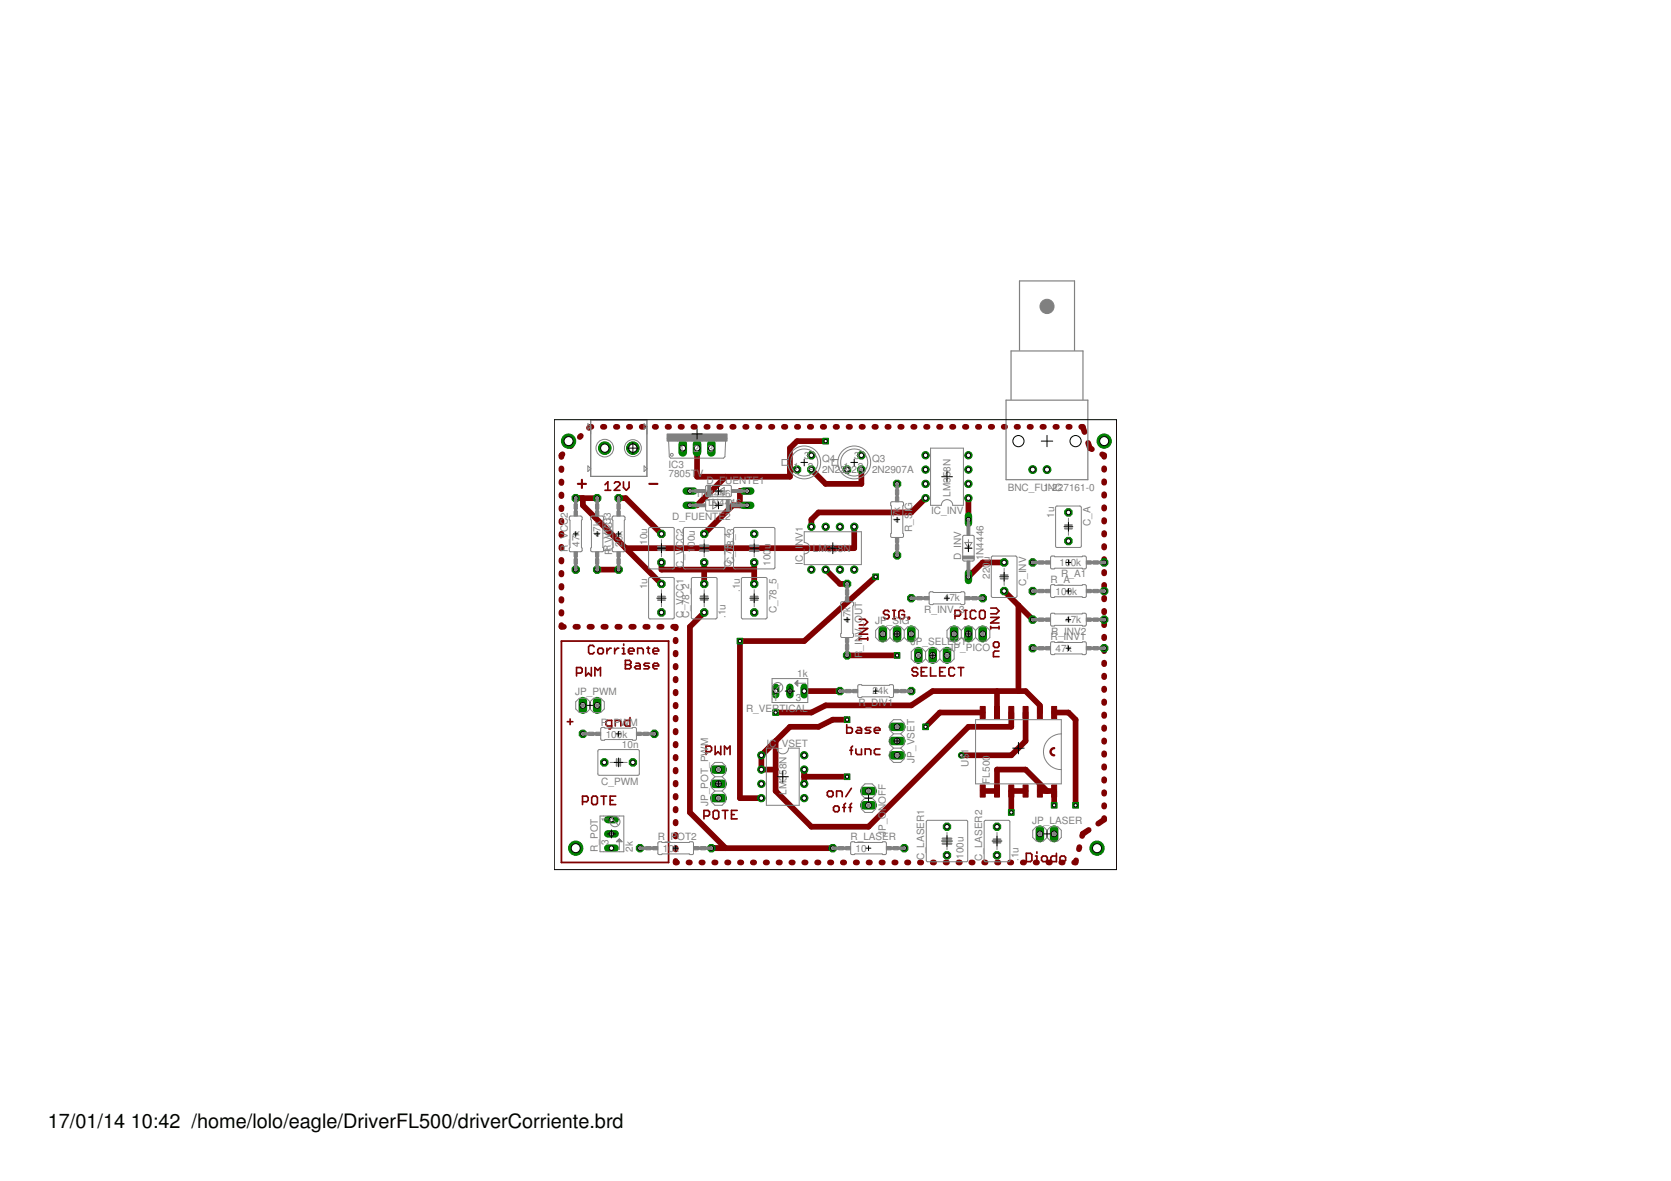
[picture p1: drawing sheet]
<svg xmlns="http://www.w3.org/2000/svg" width="297mm" height="210mm" viewBox="0 0 297 210" stroke-linecap="round" stroke-linejoin="round" font-family="sans-serif">
<defs><g id="words">
<g font-size="3.5">
<text x="8.5" y="200.4">17/01/14</text>
<text x="23.2" y="200.4">10:42 /home/lolo/eagle/DriverFL500/driverCorriente.brd</text>
</g>
<g font-size="1.8" fill="#808080">
<text x="118.8" y="83.2">IC3</text>
<text x="120.7" y="80.3">1</text>
<text x="123.3" y="80.3">2</text>
<text x="125.8" y="80.3">3</text>
<text x="141.1" y="83.5">1</text>
<text x="143" y="81.6">3</text>
<text x="143.6" y="83.5">2</text>
<text x="146.1" y="82.2">Q4</text>
<text x="149.9" y="83.5">1</text>
<text x="151.8" y="81.6">3</text>
<text x="152.5" y="83.5">2</text>
<text x="155" y="82.2">Q3</text>
<text x="118.8" y="84.7">7805TV</text>
<text x="123.7" y="88.4">1N4446</text>
<text x="125.6" y="86">D_FUENTE1</text>
<text x="125.6" y="89.9">1N44</text>
<text x="129.8" y="89.9">46</text>
<text x="146.1" y="84.1">2N2222A</text>
<text x="155" y="84.1">2N2907A</text>
<text x="169" y="88.3" transform="rotate(-90 169 88.3)">LM358N</text>
<text x="179.1" y="87.3">BNC_FU1NC</text>
<text x="186.5" y="87.3">-227161-0</text>
<text x="106.7" y="95.5" transform="rotate(-90 106.7 95.5)">47k</text>
<text x="119.5" y="92.4">D_FUENTE2</text>
<text x="160" y="92.9" transform="rotate(-90 160 92.9)">47</text>
<text x="160" y="91" transform="rotate(-90 160 91)">k</text>
<text x="162.1" y="94.5" transform="rotate(-90 162.1 94.5)">R_SIG</text>
<text x="165.5" y="91.3">IC_INV</text>
<text x="187.4" y="92" transform="rotate(-90 187.4 92)">1u</text>
<text x="193.9" y="93.5" transform="rotate(-90 193.9 93.5)">C_A</text>
<text x="100.9" y="98.1" transform="rotate(-90 100.9 98.1)">R_VCC2</text>
<text x="103" y="97.2" transform="rotate(-90 103 97.2)">47k</text>
<text x="108.8" y="98.7" transform="rotate(-90 108.8 98.7)">RR__VVCCCC13</text>
<text x="110.6" y="97.2" transform="rotate(-90 110.6 97.2)">20k</text>
<text x="115" y="96.8" transform="rotate(-90 115 96.8)">10u</text>
<text x="121.5" y="100.9" transform="rotate(-90 121.5 100.9)">C_V</text>
<text x="121.5" y="97.4" transform="rotate(-90 121.5 97.4)">CC2</text>
<text x="123.5" y="98.2" transform="rotate(-90 123.5 98.2)">1</text>
<text x="123.5" y="97.2" transform="rotate(-90 123.5 97.2)">00u</text>
<text x="130" y="100.9" transform="rotate(-90 130 100.9)">C_78_4</text>
<text x="130.5" y="100.2" transform="rotate(-90 130.5 100.2)">C_7</text>
<text x="130.5" y="97" transform="rotate(-90 130.5 97)">8_3</text>
<text x="137" y="100.6" transform="rotate(-90 137 100.6)">100u</text>
<text x="142.7" y="100.4" transform="rotate(-90 142.7 100.4)">IC_I</text>
<text x="142.7" y="97.1" transform="rotate(-90 142.7 97.1)">NV1</text>
<text x="144.5" y="98.1">LM358N</text>
<text x="170.9" y="99.6" transform="rotate(-90 170.9 99.6)">D_INV</text>
<text x="174.8" y="99.6" transform="rotate(-90 174.8 99.6)">1N4446</text>
<text x="176" y="99.9" transform="rotate(-90 176 99.9)">u</text>
<text x="188.4" y="100.6">100k</text>
<text x="115" y="104.7" transform="rotate(-90 115 104.7)">1u</text>
<text x="131.5" y="105.2" transform="rotate(-90 131.5 105.2)">.1u</text>
<text x="167.8" y="106.9">47k</text>
<text x="176" y="102.9" transform="rotate(-90 176 102.9)">220</text>
<text x="182.4" y="104.2" transform="rotate(-90 182.4 104.2)">C_INV</text>
<text x="186.8" y="103.7">R_A</text>
<text x="187.6" y="105.7">100k</text>
<text x="188.7" y="102.6">R_A1</text>
<text x="121.5" y="109.8" transform="rotate(-90 121.5 109.8)">C_VCC1</text>
<text x="122.5" y="109.9" transform="rotate(-90 122.5 109.9)">C_78_2</text>
<text x="129" y="109.9" transform="rotate(-90 129 109.9)">.1u</text>
<text x="138" y="109" transform="rotate(-90 138 109)">C_78_5</text>
<text x="151.2" y="110.7" transform="rotate(-90 151.2 110.7)">47k</text>
<text x="155.6" y="110.8">JP_SIG</text>
<text x="164.3" y="109">R_INV_3</text>
<text x="186.8" y="113.8">R_INV1</text>
<text x="186.9" y="112.8">R_INV2</text>
<text x="189.4" y="110.7">47k</text>
<text x="153.2" y="116.9" transform="rotate(-90 153.2 116.9)">R_INV_OUT</text>
<text x="161.9" y="114.6">JP_SELECT</text>
<text x="168.6" y="115.8">JP_PICO</text>
<text x="187.6" y="115.9">47k</text>
<text x="102.3" y="123.5">JP_PWM</text>
<text x="137.4" y="124.6">1</text>
<text x="141.5" y="124.6">3</text>
<text x="141.7" y="120.3">1k</text>
<text x="152.6" y="125.5">R_DIV1</text>
<text x="155.1" y="123.4">24k</text>
<text x="106.8" y="129">R_PWM</text>
<text x="107.7" y="131.1">100k</text>
<text x="132.6" y="126.5">R_VERTICAL</text>
<text x="110.5" y="133">10n</text>
<text x="136.2" y="132.7">IC</text>
<text x="138" y="132.7">_VSET</text>
<text x="162.6" y="135.5" transform="rotate(-90 162.6 135.5)">JP_VSET</text>
<text x="172.2" y="136.2" transform="rotate(-90 172.2 136.2)">U$</text>
<text x="172.2" y="134" transform="rotate(-90 172.2 134)">1</text>
<text x="106.9" y="139.5">C_PWM</text>
<text x="125.9" y="143.2" transform="rotate(-90 125.9 143.2)">JP_POT_PWM</text>
<text x="139.8" y="141.2" transform="rotate(-90 139.8 141.2)">LM358N</text>
<text x="176" y="139.3" transform="rotate(-90 176 139.3)">FL500</text>
<text x="108.2" y="146.2" transform="rotate(-90 108.2 146.2)">1</text>
<text x="116.9" y="149.4">R_</text>
<text x="119.2" y="149.4">POT2</text>
<text x="151.2" y="149.4">R_LASER</text>
<text x="157.5" y="148.5" transform="rotate(-90 157.5 148.5)">JP_ONOFF</text>
<text x="183.5" y="146.4">JP_LASER</text>
<text x="106.3" y="151.4" transform="rotate(-90 106.3 151.4)">R_POT</text>
<text x="108.2" y="150.2" transform="rotate(-90 108.2 150.2)">3</text>
<text x="112.5" y="151.4" transform="rotate(-90 112.5 151.4)">2k</text>
<text x="117.8" y="151.4">10k</text>
<text x="152.1" y="151.4">10</text>
<text x="164.3" y="152.9" transform="rotate(-90 164.3 152.9)">C_LASER1</text>
<text x="171.3" y="152.7" transform="rotate(-90 171.3 152.7)">100u</text>
<text x="174.6" y="153" transform="rotate(-90 174.6 153)">C_LASER2</text>
<text x="181" y="153" transform="rotate(-90 181 153)">.1u</text>
</g>
</g></defs>
<g fill="none" stroke="#800000" stroke-width=".3">
<path d="M107.5 86.1l.6-.5v1.5M107.5 87.1h1.1M109.2 85.9l.2-.3h.5l.3 .3v.2l-1 1h1M110.8 85.6v1l.5 .5 .5-.5v-1M102.5 119.6h.7l.3-.2v-.5l-.3-.3h-.7v1.5M104.1 118.6v1.5l.5-.5 .5 .5v-1.5M105.6 115l-.2-.3h-.5l-.3 .3v1l.3 .2h.5l.2-.2M106.3 115.5l.2-.3h.5l.3 .3v.5l-.3 .2h-.5l-.2-.2zM107.9 115.2v1M108.6 115.2h-.2l-.5 .5M109.3 115.2v1M110 115.2h-.3l-.4 .5"/>
<path d="M110.6 116.2h.5M110.6 115.2h.3v1M110.9 114.5v.2M111.2 117.4h.7l.3 .2v.3l-.3 .2 .3 .3v.2l-.3 .3h-.7zM111.2 118.1h.7M111.7 115.7h1v-.2l-.2-.3h-.5l-.3 .3v.5l.3 .2h.5M113.1 117.9h.5l.2 .2v.8h-.7l-.3-.3 .3-.2h.7M113.3 116.2v-1h.8l.2 .3v.7M115 115.2h.5M115.2 115v1l.3 .2M115.4 117.9h-.7l-.3 .2 .3 .3h.5l.2 .2-.2 .3h-.8M116.1 115.7h1v-.2l-.3-.3h-.5l-.2 .3v.5l.2 .2h.5"/>
<path d="M116.1 118.4h1v-.3l-.3-.2h-.5l-.2 .2v.5l.2 .3h.5M152.7 113.5h1.5M152.7 113.3v.5M152.7 111.7h1.5l-1.5 1h1.5M152.7 110.1h1l.5 .5-.5 .5h-1M154.2 113.3v.5M158.1 108.7l-.3-.2h-.5l-.2 .2v.3l.2 .2h.5l.3 .3v.2l-.3 .3h-.5l-.2-.3M158.7 108.5h.5M158.7 110h.5M158.9 108.5v1.5M160.8 108.7l-.3-.2h-.5l-.2 .2v1l.2 .3h.5l.3-.3v-.5h-.5M161.4 109.7h.3v.3h-.3z"/>
<path d="M163.1 118.9l-.2-.3h-.5l-.3 .3v.2l.3 .3h.5l.2 .2v.3l-.2 .2h-.5l-.3-.2M163.8 119.4h.5M164.8 118.6h-1v1.5h1M165.4 118.6v1.5h1M167 119.4h.6M168 118.6h-1v1.5h1M169.7 118.9l-.3-.3h-.5l-.2 .3v1l.2 .2h.5l.3-.2M169.8 109.5h.7l.3-.3v-.5l-.3-.2h-.7v1.5M170.3 118.6h1M170.8 118.6v1.5M171.4 108.5h.5M171.4 110h.5"/>
<path d="M171.6 108.5v1.5M173.5 108.7l-.3-.2h-.5l-.2 .2v1l.2 .3h.5l.3-.3M174.4 108.5h.5l.2 .2v1l-.2 .3h-.5l-.3-.3v-1zM176.1 111.6h1.5M176.1 111.3v.5M176.1 109.7h1.5l-1.5 1h1.5M176.1 108.1h1l.5 .5-.5 .5h-1M176.8 114.1h.6l.2 .2v.5l-.2 .3h-.6l-.2-.3v-.5zM177.6 115.7h-.8l-.2 .3v.7h1M177.6 111.3v.5M100.8 128.3h1M101.3 127.8v1"/>
<path d="M105.7 120.1v-1.5l.6 .5 .4-.5v1.5M108.7 129h-.7l-.3-.2v-.5l.3-.3h.7v1.3l-.2 .2h-.3M109.4 129v-1h.7l.3 .3v.7M112 127.5v1.5h-.7l-.3-.2v-.5l.3-.3h.7M125.5 133.6h.7l.3-.3v-.4l-.3-.3h-.7v1.5M127.1 132.6v1.5l.5-.5 .5 .5v-1.5M128.8 134.1v-1.5l.5 .5 .5-.5v1.5M150.5 128.8v1.5h.8l.2-.3v-.5l-.2-.2h-.8M151.1 133.3h.5M151.6 132.6l-.3 .3v1.2M152.1 133.1v.8l.3 .2h.7v-1M152.4 129.3h.5l.2 .2v.8h-.7l-.3-.3 .3-.2h.7"/>
<path d="M153.8 134.1v-1h.7l.3 .2v.8M154.8 129.3h-.8l-.2 .2 .2 .3h.5l.3 .2-.3 .3h-.7M155.4 129.8h1v-.3l-.2-.2h-.5l-.3 .2v.5l.3 .3h.5M156.4 133.1h-.7l-.3 .2v.6l.3 .2h.7M103.5 142.5h.8l.2-.3v-.4l-.2-.3h-.8v1.5M105.4 141.5h.5l.3 .3v.9l-.3 .3h-.5l-.2-.3v-.9zM106.8 141.5h1M107.3 141.5v1.5M108.5 142.2h.5M109.5 141.5h-1v1.5h1M125.1 145h.8l.2-.2v-.5l-.2-.3h-.8v1.5M127 144h.5l.3 .3v1l-.3 .2h-.5l-.2-.2v-1z"/>
<path d="M128.4 144h1M128.9 144v1.5M130 144.8h.5M131 144h-1v1.5h1M147.1 140.8l.2-.2h.5l.3 .2v.6l-.3 .2h-.5l-.2-.2zM148.2 143.5l.2-.2h.5l.3 .2v.5l-.3 .3h-.5l-.2-.3zM148.7 141.6v-1h.8l.2 .2v.8M149.8 143.5h.5M150.3 142.8l-.2 .2v1.3M150.9 143.5h.5M151.3 140.1l-1 1.5M151.4 142.8l-.2 .2v1.3"/>
<path d="M182.4 151.7h.8l.2 .2v1l-.2 .2h-.8zM184.1 153.1h.5M184.1 152.1h.2v1M184.3 151.4v.3M185.1 152.4l.3-.3h.5l.3 .3v.5l-.3 .2h-.5l-.3-.2zM187.8 151.7v1.4h-.8l-.2-.2v-.5l.2-.3h.8M188.7 152.1h.5l.2 .3v.5l-.2 .2h-.5l-.3-.2v-.5z"/>
</g>
<path d="M102.7 86h1.5M103.4 85.3v1.4M115.4 86h1.5" fill="none" stroke="#800000" stroke-width=".38"/>
<g fill="#800000" stroke="#800000" stroke-width=".18">
<path d="M181.9 125.6h.9v2.1h-.9z"/>
<path d="M179.3 125.6h.9v2.1h-.9z"/>
<path d="M176.8 125.6h.9v2.1h-.9z"/>
<path d="M184.4 125.6h.9v2.1h-.9z"/>
<path d="M186.9 125.6h.9v2.1h-.9z"/>
<path d="M174.2 125.6h.9v2.1h-.9z"/>
<path d="M184.4 139.5h.9v2.2h-.9z"/>
<path d="M186.9 139.5h.9v2.2h-.9z"/>
<path d="M181.9 139.5h.9v2.2h-.9z"/>
<path d="M179.3 139.5h.9v2.2h-.9z"/>
<path d="M176.8 139.5h.9v2.2h-.9z"/>
<path d="M174.2 139.5h.9v2.2h-.9z"/>
</g>
<path d="M187.4 133a.63 .63 0 0 0-.6 .6 .63 .63 0 0 0 .6 .6" fill="none" stroke="#800000" stroke-width=".42"/>
<g fill="none" stroke="#800000" stroke-width="1">
<path d="M101.6 79.1l-.2 .2M103.3 77.5l-.2 .2M105.1 75.9h-.2l-.2 .2M107.2 75.9h.2M109.5 75.9h.2M111.8 75.9h.2M114.1 75.9h.2M116.4 75.9h.2M118.7 75.9h.2M121 75.9h.2M123.3 75.9h.2M125.6 75.9h.2"/>
<path d="M127.8 75.9h.3M130.2 75.9h.2M132.5 75.9h.2M134.7 75.9h.3M137.1 75.9h.2M139.3 75.9h.3M141.6 75.9h.3M143.9 75.9h.3M146.2 75.9h.3M146.8 78.4h-5.1l-1.3 1.3v5h-16.5v-5M148.5 75.9h.3M150.8 75.9h.3"/>
<path d="M153.1 75.9h.3M155.4 75.9h.3M157.7 75.9h.3M160 75.9h.3M162.3 75.9h.3M164.6 75.9h.3M166.9 75.9h.3M169.2 75.9h.3M171.5 75.9h.3M173.8 75.9h.3M176.1 75.9h.3M178.4 75.9h.3"/>
<path d="M180.7 75.9h.3M183 75.9h.3M185.3 75.9h.3M187.6 75.9h.3M189.9 75.9h.3M192.2 75.9h.3l.3 .9M193.4 78.7l.3 1 .4 .1M99.8 83.2v.3M99.8 85.6v.3M99.8 87.9v.3M99.8 90.2v.3M99.8 92.5v.3"/>
<path d="M99.8 94.8v.3M99.8 97.2v.3M99.8 99.5v.3M100 80.7l-.2 .2v.3M102.3 88.5h3.9M103.6 88.5v1.3l14 14M110 88.5h1.2l6.4 6.4M117.6 100v1.2h16.5M125.2 100v3.8M129 84.7l-5.1 5.1h-1.3M132.8 87.3h-1.3v2.5M132.8 89.8h-2.5l-5.1 5.1"/>
<path d="M134.1 100v3.8M140.4 83.5h1.3M144.2 83.5l2.6 2.5h6.3v-2.5M151.8 93.6v3.8h-40.6M164.5 88.5l-2.5 2.6h-16.5l-1.3 1.3v1.2M172.1 88.5v3.9M178.5 100h-3.8l-2.6 2.5M195.9 80.8l.4 .1v.3M196.3 83.2v.3M196.3 85.5v.3M196.3 87.8v.3M196.3 90.1v.3"/>
<path d="M196.3 92.4v.3M196.3 94.7v.3M196.3 97v.3M196.3 99.4v.2M99.8 101.8v.3M99.8 104.1v.3M99.8 106.5v.3M99.8 108.8v.3M99.8 111.1v.3h.4M102.3 111.4h.4M104.8 111.4h.4M106.2 101.2h3.8"/>
<path d="M107.3 111.4h.4M109.7 111.4h.5M112.2 111.4h.5M114.7 111.4h.4M117.2 111.4h.4M119.7 111.4h.4v.3M120.1 113.7v.3M120.1 116v.3M120.1 118.3v.3M125.2 108.9l-2.6 2.5v33l6.4 6.3M146.8 101.2l2.5 2.6h1.3M150.6 116.5h8.9"/>
<path d="M155.7 102.5l-12.7 11.4h-11.5v28h3.8M178.5 105.1l5.1 5M181 107.6v15.2M196.3 101.6v.3M196.3 103.9v.3M196.3 106.3v.2M196.3 108.6v.2M196.3 110.9v.2M196.3 113.2v.2M196.3 115.5v.2M196.3 117.8v.2M120.1 120.6v.3"/>
<path d="M120.1 123v.2M120.1 125.3v.2M120.1 127.6v.3M120.1 129.9v.3M120.1 132.2v.3M120.1 134.5v.3M120.1 136.8v.3M120.1 139.1v.3M135.3 134.2v2.6h2.6M137.9 126.6h6.3l2.6-1.2h15.2l3.8-2.6h16.5l2.5 2.6v1.2M143 122.8h6.3M143 136.8v2.5"/>
<path d="M143 138h7.6M150.6 127.9h-2.6l-2.5 1.3h-5.1l-5.1 5M174.7 126.6h-7.6l-2.6 2.6M177.2 122.8v3.8M179.8 126.6v2.6h-7.7l-17.7 17.7h-10.2l-6.3-6.3v-8.9l-2.6 2.5M182.3 126.6v5.1l-2.5 2.5h-8.9M187.4 126.6h2.5l1.3 1.3v15.2M196.3 120.1v.3M196.3 122.4v.2M196.3 124.7v.2M196.3 127v.3M196.3 129.3v.3"/>
<path d="M196.3 131.6v.2M196.3 133.9v.3M196.3 136.2v.3M196.3 138.5v.3M120.1 141.5v.2M120.1 143.8v.2M120.1 146.1v.2M120.1 148.4v.3M120.1 150.7v.3M120.1 153v.3h.3M122.4 153.3h.2M124.7 153.3h.2"/>
<path d="M126.4 150.7h21.6M127 153.3h.2M129.2 153.3h.3M131.5 153.3h.3M133.8 153.3h.3M136.1 153.3h.3M138.4 153.3h.2M140.7 153.3h.2M143 153.3h.2M145.2 153.3h.3M147.5 153.3h.3M149.8 153.3h.3"/>
<path d="M152.1 153.3h.3M154.4 153.3h.2M156.7 153.3h.2M159 153.3h.2M161.2 153.3h.3M163.5 153.3h.3M165.8 153.3h.3M168.1 153.3h.2M170.4 153.3h.2M172.7 153.3h.2M174.7 140.6h2.5v-3.8h5.1l3.8 3.8M174.9 153.3h.3"/>
<path d="M177.2 153.3h.3M179.5 153.3h.3M181.8 153.3h.3M182.3 140.6h-2.5v3.8M184.1 153.3h.2M184.8 140.6h2.6v2.5M186.4 153.3h.2M188.7 153.3h.2M191.3 152.9l-.1 .4h-.3M191.9 150.6l-.1 .3M193.5 147.5l-1 .7-.1 .4M196.3 145.4v.3l-1.1 .7"/>
<path d="M196.3 140.8v.3M196.3 143.1v.3"/>
</g>
<path d="M99.8 113.9h19.1v39.4h-19.1z" fill="none" stroke="#800000" stroke-width=".32"/>
<circle cx="135.3" cy="134.2" r=".66" fill="#008000" stroke="#008000" stroke-width=".18"/>
<circle cx="135.3" cy="134.2" r=".4" fill="#fff" stroke="#000" stroke-width=".18"/>
<circle cx="135.3" cy="136.8" r=".66" fill="#008000" stroke="#008000" stroke-width=".18"/>
<circle cx="135.3" cy="136.8" r=".4" fill="#fff" stroke="#000" stroke-width=".18"/>
<circle cx="143" cy="136.8" r=".66" fill="#008000" stroke="#008000" stroke-width=".18"/>
<circle cx="143" cy="136.8" r=".4" fill="#fff" stroke="#000" stroke-width=".18"/>
<circle cx="143" cy="134.2" r=".66" fill="#008000" stroke="#008000" stroke-width=".18"/>
<circle cx="143" cy="134.2" r=".4" fill="#fff" stroke="#000" stroke-width=".18"/>
<circle cx="135.3" cy="139.3" r=".66" fill="#008000" stroke="#008000" stroke-width=".18"/>
<circle cx="135.3" cy="139.3" r=".4" fill="#fff" stroke="#000" stroke-width=".18"/>
<circle cx="135.3" cy="141.9" r=".66" fill="#008000" stroke="#008000" stroke-width=".18"/>
<circle cx="135.3" cy="141.9" r=".4" fill="#fff" stroke="#000" stroke-width=".18"/>
<circle cx="143" cy="139.3" r=".66" fill="#008000" stroke="#008000" stroke-width=".18"/>
<circle cx="143" cy="139.3" r=".4" fill="#fff" stroke="#000" stroke-width=".18"/>
<circle cx="143" cy="141.9" r=".66" fill="#008000" stroke="#008000" stroke-width=".18"/>
<circle cx="143" cy="141.9" r=".4" fill="#fff" stroke="#000" stroke-width=".18"/>
<circle cx="172.1" cy="88.5" r=".66" fill="#008000" stroke="#008000" stroke-width=".18"/>
<circle cx="172.1" cy="88.5" r=".4" fill="#fff" stroke="#000" stroke-width=".18"/>
<circle cx="172.1" cy="86" r=".66" fill="#008000" stroke="#008000" stroke-width=".18"/>
<circle cx="172.1" cy="86" r=".4" fill="#fff" stroke="#000" stroke-width=".18"/>
<circle cx="164.5" cy="86" r=".66" fill="#008000" stroke="#008000" stroke-width=".18"/>
<circle cx="164.5" cy="86" r=".4" fill="#fff" stroke="#000" stroke-width=".18"/>
<circle cx="164.5" cy="88.5" r=".66" fill="#008000" stroke="#008000" stroke-width=".18"/>
<circle cx="164.5" cy="88.5" r=".4" fill="#fff" stroke="#000" stroke-width=".18"/>
<circle cx="172.1" cy="83.5" r=".66" fill="#008000" stroke="#008000" stroke-width=".18"/>
<circle cx="172.1" cy="83.5" r=".4" fill="#fff" stroke="#000" stroke-width=".18"/>
<circle cx="172.1" cy="80.9" r=".66" fill="#008000" stroke="#008000" stroke-width=".18"/>
<circle cx="172.1" cy="80.9" r=".4" fill="#fff" stroke="#000" stroke-width=".18"/>
<circle cx="164.5" cy="83.5" r=".66" fill="#008000" stroke="#008000" stroke-width=".18"/>
<circle cx="164.5" cy="83.5" r=".4" fill="#fff" stroke="#000" stroke-width=".18"/>
<circle cx="164.5" cy="80.9" r=".66" fill="#008000" stroke="#008000" stroke-width=".18"/>
<circle cx="164.5" cy="80.9" r=".4" fill="#fff" stroke="#000" stroke-width=".18"/>
<path d="M121.4 78.9v1.5" fill="none" stroke="#008000" stroke-width="1.5"/>
<circle cx="121.4" cy="79.7" r=".51" fill="#fff" stroke="#000" stroke-width=".18"/>
<path d="M123.9 78.9v1.5" fill="none" stroke="#008000" stroke-width="1.5"/>
<circle cx="123.9" cy="79.7" r=".51" fill="#fff" stroke="#000" stroke-width=".18"/>
<path d="M126.4 78.9v1.5" fill="none" stroke="#008000" stroke-width="1.5"/>
<circle cx="126.4" cy="79.7" r=".51" fill="#fff" stroke="#000" stroke-width=".18"/>
<circle cx="125.2" cy="94.9" r=".71" fill="#008000" stroke="#008000" stroke-width=".18"/>
<circle cx="125.2" cy="94.9" r=".4" fill="#fff" stroke="#000" stroke-width=".18"/>
<circle cx="125.2" cy="100" r=".71" fill="#008000" stroke="#008000" stroke-width=".18"/>
<circle cx="125.2" cy="100" r=".4" fill="#fff" stroke="#000" stroke-width=".18"/>
<circle cx="117.6" cy="94.9" r=".71" fill="#008000" stroke="#008000" stroke-width=".18"/>
<circle cx="117.6" cy="94.9" r=".4" fill="#fff" stroke="#000" stroke-width=".18"/>
<circle cx="117.6" cy="100" r=".71" fill="#008000" stroke="#008000" stroke-width=".18"/>
<circle cx="117.6" cy="100" r=".4" fill="#fff" stroke="#000" stroke-width=".18"/>
<circle cx="189.9" cy="91.1" r=".71" fill="#008000" stroke="#008000" stroke-width=".18"/>
<circle cx="189.9" cy="91.1" r=".4" fill="#fff" stroke="#000" stroke-width=".18"/>
<circle cx="189.9" cy="96.2" r=".71" fill="#008000" stroke="#008000" stroke-width=".18"/>
<circle cx="189.9" cy="96.2" r=".4" fill="#fff" stroke="#000" stroke-width=".18"/>
<circle cx="183.6" cy="105.1" r=".71" fill="#008000" stroke="#008000" stroke-width=".18"/>
<circle cx="183.6" cy="105.1" r=".4" fill="#fff" stroke="#000" stroke-width=".18"/>
<circle cx="196.3" cy="105.1" r=".71" fill="#008000" stroke="#008000" stroke-width=".18"/>
<circle cx="196.3" cy="105.1" r=".4" fill="#fff" stroke="#000" stroke-width=".18"/>
<circle cx="159.5" cy="86" r=".71" fill="#008000" stroke="#008000" stroke-width=".18"/>
<circle cx="159.5" cy="86" r=".4" fill="#fff" stroke="#000" stroke-width=".18"/>
<circle cx="159.5" cy="98.7" r=".71" fill="#008000" stroke="#008000" stroke-width=".18"/>
<circle cx="159.5" cy="98.7" r=".4" fill="#fff" stroke="#000" stroke-width=".18"/>
<path d="M122 87.3h1.3" fill="none" stroke="#008000" stroke-width="1.3"/>
<circle cx="122.6" cy="87.3" r=".4" fill="#fff" stroke="#000" stroke-width=".18"/>
<path d="M132.1 87.3h1.4" fill="none" stroke="#008000" stroke-width="1.3"/>
<circle cx="132.8" cy="87.3" r=".4" fill="#fff" stroke="#000" stroke-width=".18"/>
<path d="M172.1 101.9v1.3" fill="none" stroke="#008000" stroke-width="1.3"/>
<circle cx="172.1" cy="102.5" r=".4" fill="#fff" stroke="#000" stroke-width=".18"/>
<path d="M172.1 91.7v1.3" fill="none" stroke="#008000" stroke-width="1.3"/>
<circle cx="172.1" cy="92.4" r=".4" fill="#fff" stroke="#000" stroke-width=".18"/>
<circle cx="125.2" cy="108.9" r=".71" fill="#008000" stroke="#008000" stroke-width=".18"/>
<circle cx="125.2" cy="108.9" r=".4" fill="#fff" stroke="#000" stroke-width=".18"/>
<circle cx="125.2" cy="103.8" r=".71" fill="#008000" stroke="#008000" stroke-width=".18"/>
<circle cx="125.2" cy="103.8" r=".4" fill="#fff" stroke="#000" stroke-width=".18"/>
<path d="M132.1 89.8h1.4" fill="none" stroke="#008000" stroke-width="1.3"/>
<circle cx="132.8" cy="89.8" r=".4" fill="#fff" stroke="#000" stroke-width=".18"/>
<path d="M122 89.8h1.3" fill="none" stroke="#008000" stroke-width="1.3"/>
<circle cx="122.6" cy="89.8" r=".4" fill="#fff" stroke="#000" stroke-width=".18"/>
<circle cx="113.8" cy="150.7" r=".71" fill="#008000" stroke="#008000" stroke-width=".18"/>
<circle cx="113.8" cy="150.7" r=".4" fill="#fff" stroke="#000" stroke-width=".18"/>
<circle cx="126.4" cy="150.7" r=".71" fill="#008000" stroke="#008000" stroke-width=".18"/>
<circle cx="126.4" cy="150.7" r=".4" fill="#fff" stroke="#000" stroke-width=".18"/>
<path d="M184.8 147.4v1.6" fill="none" stroke="#008000" stroke-width="1.5"/>
<circle cx="184.8" cy="148.2" r=".51" fill="#fff" stroke="#000" stroke-width=".18"/>
<path d="M187.4 147.4v1.6" fill="none" stroke="#008000" stroke-width="1.5"/>
<circle cx="187.4" cy="148.2" r=".51" fill="#fff" stroke="#000" stroke-width=".18"/>
<path d="M156.9 111.9v1.5" fill="none" stroke="#008000" stroke-width="1.5"/>
<circle cx="156.9" cy="112.7" r=".51" fill="#fff" stroke="#000" stroke-width=".18"/>
<path d="M159.5 111.9v1.5" fill="none" stroke="#008000" stroke-width="1.5"/>
<circle cx="159.5" cy="112.7" r=".51" fill="#fff" stroke="#000" stroke-width=".18"/>
<path d="M162 111.9v1.5" fill="none" stroke="#008000" stroke-width="1.5"/>
<circle cx="162" cy="112.7" r=".51" fill="#fff" stroke="#000" stroke-width=".18"/>
<circle cx="177.2" cy="152" r=".71" fill="#008000" stroke="#008000" stroke-width=".18"/>
<circle cx="177.2" cy="152" r=".4" fill="#fff" stroke="#000" stroke-width=".18"/>
<circle cx="177.2" cy="146.9" r=".71" fill="#008000" stroke="#008000" stroke-width=".18"/>
<circle cx="177.2" cy="146.9" r=".4" fill="#fff" stroke="#000" stroke-width=".18"/>
<circle cx="168.3" cy="152" r=".71" fill="#008000" stroke="#008000" stroke-width=".18"/>
<circle cx="168.3" cy="152" r=".4" fill="#fff" stroke="#000" stroke-width=".18"/>
<circle cx="168.3" cy="146.9" r=".71" fill="#008000" stroke="#008000" stroke-width=".18"/>
<circle cx="168.3" cy="146.9" r=".4" fill="#fff" stroke="#000" stroke-width=".18"/>
<circle cx="148" cy="150.7" r=".71" fill="#008000" stroke="#008000" stroke-width=".18"/>
<circle cx="148" cy="150.7" r=".4" fill="#fff" stroke="#000" stroke-width=".18"/>
<circle cx="160.7" cy="150.7" r=".71" fill="#008000" stroke="#008000" stroke-width=".18"/>
<circle cx="160.7" cy="150.7" r=".4" fill="#fff" stroke="#000" stroke-width=".18"/>
<path d="M153.6 140.6h1.6" fill="none" stroke="#008000" stroke-width="1.5"/>
<circle cx="154.4" cy="140.6" r=".51" fill="#fff" stroke="#000" stroke-width=".18"/>
<path d="M153.6 143.1h1.6" fill="none" stroke="#008000" stroke-width="1.5"/>
<circle cx="154.4" cy="143.1" r=".51" fill="#fff" stroke="#000" stroke-width=".18"/>
<circle cx="178.5" cy="100" r=".71" fill="#008000" stroke="#008000" stroke-width=".18"/>
<circle cx="178.5" cy="100" r=".4" fill="#fff" stroke="#000" stroke-width=".18"/>
<circle cx="178.5" cy="105.1" r=".71" fill="#008000" stroke="#008000" stroke-width=".18"/>
<circle cx="178.5" cy="105.1" r=".4" fill="#fff" stroke="#000" stroke-width=".18"/>
<path d="M174.7 111.9v1.5" fill="none" stroke="#008000" stroke-width="1.5"/>
<circle cx="174.7" cy="112.7" r=".51" fill="#fff" stroke="#000" stroke-width=".18"/>
<path d="M172.1 111.9v1.5" fill="none" stroke="#008000" stroke-width="1.5"/>
<circle cx="172.1" cy="112.7" r=".51" fill="#fff" stroke="#000" stroke-width=".18"/>
<path d="M169.6 111.9v1.5" fill="none" stroke="#008000" stroke-width="1.5"/>
<circle cx="169.6" cy="112.7" r=".51" fill="#fff" stroke="#000" stroke-width=".18"/>
<circle cx="174.7" cy="106.3" r=".71" fill="#008000" stroke="#008000" stroke-width=".18"/>
<circle cx="174.7" cy="106.3" r=".4" fill="#fff" stroke="#000" stroke-width=".18"/>
<circle cx="162" cy="106.3" r=".71" fill="#008000" stroke="#008000" stroke-width=".18"/>
<circle cx="162" cy="106.3" r=".4" fill="#fff" stroke="#000" stroke-width=".18"/>
<circle cx="183.6" cy="115.2" r=".71" fill="#008000" stroke="#008000" stroke-width=".18"/>
<circle cx="183.6" cy="115.2" r=".4" fill="#fff" stroke="#000" stroke-width=".18"/>
<circle cx="196.3" cy="115.2" r=".71" fill="#008000" stroke="#008000" stroke-width=".18"/>
<circle cx="196.3" cy="115.2" r=".4" fill="#fff" stroke="#000" stroke-width=".18"/>
<circle cx="196.3" cy="110.1" r=".71" fill="#008000" stroke="#008000" stroke-width=".18"/>
<circle cx="196.3" cy="110.1" r=".4" fill="#fff" stroke="#000" stroke-width=".18"/>
<circle cx="183.6" cy="110.1" r=".71" fill="#008000" stroke="#008000" stroke-width=".18"/>
<circle cx="183.6" cy="110.1" r=".4" fill="#fff" stroke="#000" stroke-width=".18"/>
<circle cx="150.6" cy="103.8" r=".71" fill="#008000" stroke="#008000" stroke-width=".18"/>
<circle cx="150.6" cy="103.8" r=".4" fill="#fff" stroke="#000" stroke-width=".18"/>
<circle cx="150.6" cy="116.5" r=".71" fill="#008000" stroke="#008000" stroke-width=".18"/>
<circle cx="150.6" cy="116.5" r=".4" fill="#fff" stroke="#000" stroke-width=".18"/>
<path d="M163.3 115.7v1.5" fill="none" stroke="#008000" stroke-width="1.5"/>
<circle cx="163.3" cy="116.5" r=".51" fill="#fff" stroke="#000" stroke-width=".18"/>
<path d="M165.8 115.7v1.5" fill="none" stroke="#008000" stroke-width="1.5"/>
<circle cx="165.8" cy="116.5" r=".51" fill="#fff" stroke="#000" stroke-width=".18"/>
<path d="M168.3 115.7v1.5" fill="none" stroke="#008000" stroke-width="1.5"/>
<circle cx="168.3" cy="116.5" r=".51" fill="#fff" stroke="#000" stroke-width=".18"/>
<circle cx="162" cy="122.8" r=".71" fill="#008000" stroke="#008000" stroke-width=".18"/>
<circle cx="162" cy="122.8" r=".4" fill="#fff" stroke="#000" stroke-width=".18"/>
<circle cx="149.3" cy="122.8" r=".71" fill="#008000" stroke="#008000" stroke-width=".18"/>
<circle cx="149.3" cy="122.8" r=".4" fill="#fff" stroke="#000" stroke-width=".18"/>
<circle cx="186.1" cy="83.5" r=".7" fill="#008000" stroke="#008000" stroke-width=".18"/>
<circle cx="186.1" cy="83.5" r=".44" fill="#fff" stroke="#000" stroke-width=".18"/>
<circle cx="183.6" cy="83.5" r=".7" fill="#008000" stroke="#008000" stroke-width=".18"/>
<circle cx="183.6" cy="83.5" r=".44" fill="#fff" stroke="#000" stroke-width=".18"/>
<path d="M103.6 124.6v1.5" fill="none" stroke="#008000" stroke-width="1.5"/>
<circle cx="103.6" cy="125.4" r=".51" fill="#fff" stroke="#000" stroke-width=".18"/>
<path d="M106.2 124.6v1.5" fill="none" stroke="#008000" stroke-width="1.5"/>
<circle cx="106.2" cy="125.4" r=".51" fill="#fff" stroke="#000" stroke-width=".18"/>
<path d="M127 141.9h1.5" fill="none" stroke="#008000" stroke-width="1.5"/>
<circle cx="127.7" cy="141.9" r=".51" fill="#fff" stroke="#000" stroke-width=".18"/>
<path d="M127 139.3h1.5" fill="none" stroke="#008000" stroke-width="1.5"/>
<circle cx="127.7" cy="139.3" r=".51" fill="#fff" stroke="#000" stroke-width=".18"/>
<path d="M127 136.8h1.5" fill="none" stroke="#008000" stroke-width="1.5"/>
<circle cx="127.7" cy="136.8" r=".51" fill="#fff" stroke="#000" stroke-width=".18"/>
<circle cx="103.6" cy="130.4" r=".71" fill="#008000" stroke="#008000" stroke-width=".18"/>
<circle cx="103.6" cy="130.4" r=".4" fill="#fff" stroke="#000" stroke-width=".18"/>
<circle cx="116.3" cy="130.4" r=".71" fill="#008000" stroke="#008000" stroke-width=".18"/>
<circle cx="116.3" cy="130.4" r=".4" fill="#fff" stroke="#000" stroke-width=".18"/>
<circle cx="112.5" cy="135.5" r=".71" fill="#008000" stroke="#008000" stroke-width=".18"/>
<circle cx="112.5" cy="135.5" r=".4" fill="#fff" stroke="#000" stroke-width=".18"/>
<circle cx="107.4" cy="135.5" r=".71" fill="#008000" stroke="#008000" stroke-width=".18"/>
<circle cx="107.4" cy="135.5" r=".4" fill="#fff" stroke="#000" stroke-width=".18"/>
<path d="M158.7 129.2h1.5" fill="none" stroke="#008000" stroke-width="1.5"/>
<circle cx="159.5" cy="129.2" r=".51" fill="#fff" stroke="#000" stroke-width=".18"/>
<path d="M158.7 131.7h1.5" fill="none" stroke="#008000" stroke-width="1.5"/>
<circle cx="159.5" cy="131.7" r=".51" fill="#fff" stroke="#000" stroke-width=".18"/>
<path d="M158.7 134.2h1.5" fill="none" stroke="#008000" stroke-width="1.5"/>
<circle cx="159.5" cy="134.2" r=".51" fill="#fff" stroke="#000" stroke-width=".18"/>
<path d="M137.9 122.2v1.3" fill="none" stroke="#008000" stroke-width="1.3"/>
<circle cx="137.9" cy="122.8" r=".4" fill="#fff" stroke="#000" stroke-width=".18"/>
<path d="M143 122.2v1.3" fill="none" stroke="#008000" stroke-width="1.3"/>
<circle cx="143" cy="122.8" r=".4" fill="#fff" stroke="#000" stroke-width=".18"/>
<path d="M140.4 122.2v1.3" fill="none" stroke="#008000" stroke-width="1.3"/>
<circle cx="140.4" cy="122.8" r=".4" fill="#fff" stroke="#000" stroke-width=".18"/>
<path d="M108 145.7h1.3" fill="none" stroke="#008000" stroke-width="1.3"/>
<circle cx="108.7" cy="145.7" r=".4" fill="#fff" stroke="#000" stroke-width=".18"/>
<path d="M108 150.7h1.3" fill="none" stroke="#008000" stroke-width="1.3"/>
<circle cx="108.7" cy="150.7" r=".4" fill="#fff" stroke="#000" stroke-width=".18"/>
<path d="M108 148.2h1.3" fill="none" stroke="#008000" stroke-width="1.3"/>
<circle cx="108.7" cy="148.2" r=".4" fill="#fff" stroke="#000" stroke-width=".18"/>
<circle cx="144.2" cy="101.2" r=".66" fill="#008000" stroke="#008000" stroke-width=".18"/>
<circle cx="144.2" cy="101.2" r=".4" fill="#fff" stroke="#000" stroke-width=".18"/>
<circle cx="146.8" cy="101.2" r=".66" fill="#008000" stroke="#008000" stroke-width=".18"/>
<circle cx="146.8" cy="101.2" r=".4" fill="#fff" stroke="#000" stroke-width=".18"/>
<circle cx="146.8" cy="93.6" r=".66" fill="#008000" stroke="#008000" stroke-width=".18"/>
<circle cx="146.8" cy="93.6" r=".4" fill="#fff" stroke="#000" stroke-width=".18"/>
<circle cx="144.2" cy="93.6" r=".66" fill="#008000" stroke="#008000" stroke-width=".18"/>
<circle cx="144.2" cy="93.6" r=".4" fill="#fff" stroke="#000" stroke-width=".18"/>
<circle cx="149.3" cy="101.2" r=".66" fill="#008000" stroke="#008000" stroke-width=".18"/>
<circle cx="149.3" cy="101.2" r=".4" fill="#fff" stroke="#000" stroke-width=".18"/>
<circle cx="151.8" cy="101.2" r=".66" fill="#008000" stroke="#008000" stroke-width=".18"/>
<circle cx="151.8" cy="101.2" r=".4" fill="#fff" stroke="#000" stroke-width=".18"/>
<circle cx="149.3" cy="93.6" r=".66" fill="#008000" stroke="#008000" stroke-width=".18"/>
<circle cx="149.3" cy="93.6" r=".4" fill="#fff" stroke="#000" stroke-width=".18"/>
<circle cx="151.8" cy="93.6" r=".66" fill="#008000" stroke="#008000" stroke-width=".18"/>
<circle cx="151.8" cy="93.6" r=".4" fill="#fff" stroke="#000" stroke-width=".18"/>
<circle cx="196.3" cy="100" r=".71" fill="#008000" stroke="#008000" stroke-width=".18"/>
<circle cx="196.3" cy="100" r=".4" fill="#fff" stroke="#000" stroke-width=".18"/>
<circle cx="183.6" cy="100" r=".71" fill="#008000" stroke="#008000" stroke-width=".18"/>
<circle cx="183.6" cy="100" r=".4" fill="#fff" stroke="#000" stroke-width=".18"/>
<circle cx="134.1" cy="100" r=".71" fill="#008000" stroke="#008000" stroke-width=".18"/>
<circle cx="134.1" cy="100" r=".4" fill="#fff" stroke="#000" stroke-width=".18"/>
<circle cx="134.1" cy="94.9" r=".71" fill="#008000" stroke="#008000" stroke-width=".18"/>
<circle cx="134.1" cy="94.9" r=".4" fill="#fff" stroke="#000" stroke-width=".18"/>
<circle cx="134.1" cy="103.8" r=".71" fill="#008000" stroke="#008000" stroke-width=".18"/>
<circle cx="134.1" cy="103.8" r=".4" fill="#fff" stroke="#000" stroke-width=".18"/>
<circle cx="134.1" cy="108.9" r=".71" fill="#008000" stroke="#008000" stroke-width=".18"/>
<circle cx="134.1" cy="108.9" r=".4" fill="#fff" stroke="#000" stroke-width=".18"/>
<circle cx="106.2" cy="88.5" r=".71" fill="#008000" stroke="#008000" stroke-width=".18"/>
<circle cx="106.2" cy="88.5" r=".4" fill="#fff" stroke="#000" stroke-width=".18"/>
<circle cx="106.2" cy="101.2" r=".71" fill="#008000" stroke="#008000" stroke-width=".18"/>
<circle cx="106.2" cy="101.2" r=".4" fill="#fff" stroke="#000" stroke-width=".18"/>
<circle cx="102.3" cy="101.2" r=".71" fill="#008000" stroke="#008000" stroke-width=".18"/>
<circle cx="102.3" cy="101.2" r=".4" fill="#fff" stroke="#000" stroke-width=".18"/>
<circle cx="102.3" cy="88.5" r=".71" fill="#008000" stroke="#008000" stroke-width=".18"/>
<circle cx="102.3" cy="88.5" r=".4" fill="#fff" stroke="#000" stroke-width=".18"/>
<circle cx="117.6" cy="103.8" r=".71" fill="#008000" stroke="#008000" stroke-width=".18"/>
<circle cx="117.6" cy="103.8" r=".4" fill="#fff" stroke="#000" stroke-width=".18"/>
<circle cx="117.6" cy="108.9" r=".71" fill="#008000" stroke="#008000" stroke-width=".18"/>
<circle cx="117.6" cy="108.9" r=".4" fill="#fff" stroke="#000" stroke-width=".18"/>
<circle cx="150.6" cy="83.5" r=".71" fill="#008000" stroke="#008000" stroke-width=".18"/>
<circle cx="150.6" cy="83.5" r=".4" fill="#fff" stroke="#000" stroke-width=".18"/>
<circle cx="153.1" cy="83.5" r=".71" fill="#008000" stroke="#008000" stroke-width=".18"/>
<circle cx="153.1" cy="83.5" r=".4" fill="#fff" stroke="#000" stroke-width=".18"/>
<circle cx="153.1" cy="80.9" r=".71" fill="#008000" stroke="#008000" stroke-width=".18"/>
<circle cx="153.1" cy="80.9" r=".4" fill="#fff" stroke="#000" stroke-width=".18"/>
<circle cx="141.7" cy="83.5" r=".71" fill="#008000" stroke="#008000" stroke-width=".18"/>
<circle cx="141.7" cy="83.5" r=".4" fill="#fff" stroke="#000" stroke-width=".18"/>
<circle cx="144.2" cy="83.5" r=".71" fill="#008000" stroke="#008000" stroke-width=".18"/>
<circle cx="144.2" cy="83.5" r=".4" fill="#fff" stroke="#000" stroke-width=".18"/>
<circle cx="144.2" cy="80.9" r=".71" fill="#008000" stroke="#008000" stroke-width=".18"/>
<circle cx="144.2" cy="80.9" r=".4" fill="#fff" stroke="#000" stroke-width=".18"/>
<circle cx="110" cy="101.2" r=".71" fill="#008000" stroke="#008000" stroke-width=".18"/>
<circle cx="110" cy="101.2" r=".4" fill="#fff" stroke="#000" stroke-width=".18"/>
<circle cx="110" cy="88.5" r=".71" fill="#008000" stroke="#008000" stroke-width=".18"/>
<circle cx="110" cy="88.5" r=".4" fill="#fff" stroke="#000" stroke-width=".18"/>
<circle cx="112.5" cy="79.7" r="1.12" fill="#008000" stroke="#008000" stroke-width=".18"/>
<circle cx="112.5" cy="79.7" r=".74" fill="#fff" stroke="#000" stroke-width=".18"/>
<circle cx="107.5" cy="79.7" r="1.12" fill="#008000" stroke="#008000" stroke-width=".18"/>
<circle cx="107.5" cy="79.7" r=".74" fill="#fff" stroke="#000" stroke-width=".18"/>
<path d="M155.2 102h1v1h-1z" fill="#008000" stroke="#008000" stroke-width=".18"/>
<circle cx="155.7" cy="102.5" r=".3" fill="#fff" stroke="#000" stroke-width=".18"/>
<path d="M131 113.4h1v1h-1z" fill="#008000" stroke="#008000" stroke-width=".18"/>
<circle cx="131.5" cy="113.9" r=".3" fill="#fff" stroke="#000" stroke-width=".18"/>
<path d="M146.3 77.9h1v1h-1z" fill="#008000" stroke="#008000" stroke-width=".18"/>
<circle cx="146.8" cy="78.4" r=".3" fill="#fff" stroke="#000" stroke-width=".18"/>
<path d="M179.3 143.9h1v1h-1z" fill="#008000" stroke="#008000" stroke-width=".18"/>
<circle cx="179.8" cy="144.4" r=".3" fill="#fff" stroke="#000" stroke-width=".18"/>
<path d="M137.4 126.1h1v1h-1z" fill="#008000" stroke="#008000" stroke-width=".18"/>
<circle cx="137.9" cy="126.6" r=".3" fill="#fff" stroke="#000" stroke-width=".18"/>
<path d="M150.1 127.4h1v1h-1z" fill="#008000" stroke="#008000" stroke-width=".18"/>
<circle cx="150.6" cy="127.9" r=".3" fill="#fff" stroke="#000" stroke-width=".18"/>
<path d="M186.9 142.6h1v1h-1z" fill="#008000" stroke="#008000" stroke-width=".18"/>
<circle cx="187.4" cy="143.1" r=".3" fill="#fff" stroke="#000" stroke-width=".18"/>
<path d="M190.7 142.6h1v1h-1z" fill="#008000" stroke="#008000" stroke-width=".18"/>
<circle cx="191.2" cy="143.1" r=".3" fill="#fff" stroke="#000" stroke-width=".18"/>
<circle cx="170.9" cy="134.2" r=".51" fill="#008000" stroke="#008000" stroke-width=".18"/>
<circle cx="170.9" cy="134.2" r=".3" fill="#fff" stroke="#000" stroke-width=".18"/>
<path d="M159 116h1v1h-1z" fill="#008000" stroke="#008000" stroke-width=".18"/>
<circle cx="159.5" cy="116.5" r=".3" fill="#fff" stroke="#000" stroke-width=".18"/>
<path d="M150.1 137.5h1v1.1h-1z" fill="#008000" stroke="#008000" stroke-width=".18"/>
<circle cx="150.6" cy="138" r=".3" fill="#fff" stroke="#000" stroke-width=".18"/>
<path d="M164 128.7h1v1h-1z" fill="#008000" stroke="#008000" stroke-width=".18"/>
<circle cx="164.5" cy="129.2" r=".3" fill="#fff" stroke="#000" stroke-width=".18"/>
<circle cx="101.1" cy="78.4" r="1.27" fill="#008000" stroke="#008000" stroke-width=".18"/>
<circle cx="101.1" cy="78.4" r=".8" fill="#fff" stroke="#000" stroke-width=".18"/>
<circle cx="102.3" cy="150.7" r="1.27" fill="#008000" stroke="#008000" stroke-width=".18"/>
<circle cx="102.3" cy="150.7" r=".8" fill="#fff" stroke="#000" stroke-width=".18"/>
<circle cx="195" cy="150.7" r="1.27" fill="#008000" stroke="#008000" stroke-width=".18"/>
<circle cx="195" cy="150.7" r=".8" fill="#fff" stroke="#000" stroke-width=".18"/>
<circle cx="196.3" cy="78.4" r="1.27" fill="#008000" stroke="#008000" stroke-width=".18"/>
<circle cx="196.3" cy="78.4" r=".8" fill="#fff" stroke="#000" stroke-width=".18"/>
<g fill="none" stroke="#808080" stroke-width=".18">
<path d="M104.5 75.3l.5 .5-.5 .5zM105 74.7h10v10h-10zM114.5 75.3l.5 .5-.5 .5zM118.9 78.3l.1 2.9 .2 .2h9.4l.3-.2 .1-2.9M165.4 79.7h5.9v10.1h-1.9a1.02 1.02 0 0 0-1.1-1 1.02 1.02 0 0 0-1 1h-1.9zM101.3 91.8l1.9-.1 .3 .2v.5l-.1 .1v4.8l.1 .1v.4l-.2 .2-1.8 .1-.3-.2v-.5l.1-.1zM104.5 82.8l.5 .5-.5 .5zM105.1 91.8l1.9-.1 .3 .2v.5l-.1 .1v4.8l.1 .1v.4l-.2 .2-1.8 .1-.3-.2v-.5l.1-.1zM108.9 91.8l1.9-.1 .3 .2v.5l-.1 .1v4.8l.1 .1v.4l-.2 .2-1.8 .1-.3-.2v-.5l.1-.1zM114.5 82.8l.5 .5-.5 .5zM115.4 93.8l4.2-.1 .2 .2v7.1h-4.4zM117.6 95.9v1.2"/>
<path d="M117.6 97.8v1.2M121.6 93.8h7.2v7.2h-7.2zM125.2 95.9v1.1M125.2 97.9v1.1M125.5 86.3h4.4l.1 .2v1.6l-.2 .2h-4.2l-.2-.3zM125.5 88.9l4.4-.1 .1 .2v1.7l-.2 .1h-4.2l-.2-.2zM126.2 89.8h2.2M126.7 89.2l1 .6-1 .6zM127.1 87.3h2.1M127.7 87.3l1-.7v1.3zM127.7 86.6v1.3M127.7 89.2v1.2"/>
<path d="M130.5 93.8h7.2v7.2h-7.2zM134.1 95.9v1.1M134.1 97.9v1.1M140.1 81.7h-1.1v1h1.1M143 94.5h10.1v5.9h-10.1v-2a1.02 1.02 0 0 0 1-1 1.02 1.02 0 0 0-1-1zM149 81.7h-1.1v1h1.1M158.4 89.3l2-.1 .2 .1v.5l-.1 .1v4.9l.1 .1v.4l-.2 .2h-1.8l-.3-.1v-.5l.2-.1zM171.2 95.2l1.7-.1 .2 .2 .1 4.2-.2 .2h-1.6l-.2-.1zM171.5 96.4h1.3l-.7 1zM171.5 97.4h1.3M172.1 95.9v2.2M176.3 98.9h4.4l.1 7-.2 .3h-4.1l-.3-.2z"/>
<path d="M186.8 98.9l.6-.1 .1 .2h4.8l.2-.2h.4l.2 .3v1.9l-.3 .1h-.3l-.2-.1h-4.8l-.1 .1h-.5l-.1-.2zM187.7 90l4.3-.1 .2 .2-.1 7.1h-4.4zM189.9 92.1v1.2M189.9 94v1.1M115.4 102.7l4.2-.1 .2 .2v7l-.1 .2-4.3-.1zM117.6 104.8v1.2M117.6 106.7v1.1M122.9 102.8l.2-.2h4.1l.2 .2 .1 6.9-.2 .3h-4.2l-.2-.2zM125.2 104.8v1.2M125.2 106.6v1.2M131.9 102.7l4.2-.1 .2 .2 .1 6.9-.2 .3h-4.2l-.2-.2zM134.1 104.8v1.2"/>
<path d="M134.1 106.7v1.1M149.5 107h2l.2 .1v.5l-.1 .1v4.8l.1 .2v.4l-.1 .2h-1.9l-.2-.2-.1-.4 .2-.2zM158.2 112l-.6-.6h-1.3l-.6 .6v1.3l.6 .6h1.3l.6-.6M158.2 112l.6-.6h1.3l.6 .6M158.2 112v1.3M158.2 113.3l.6 .6h1.3l.6-.6M160.7 112l.7-.6h1.2l.7 .6v1.3l-.7 .6h-1.2l-.7-.6M160.7 112v1.3M164.5 115.8l-.6-.6h-1.3l-.6 .6v1.3l.6 .7h1.3l.6-.7M164.5 115.8l.7-.6h1.2l.7 .6M164.5 117.1l.7 .7h1.2l.7-.7M164.5 115.8v1.3"/>
<path d="M165.2 105.2l5.6 .1 .1-.1h.5l.1 .2v1.9l-.2 .2h-.4l-.1-.2h-4.9l-.1 .2-.5-.1-.1-.2zM167.1 115.8l.6-.6h1.3l.6 .6v1.3l-.6 .7h-1.3l-.6-.7M167.1 115.8v1.3M170.9 112l-.7-.6h-1.2l-.7 .6v1.3l.7 .6h1.2l.7-.6M170.9 112l.6-.6h1.3l.6 .6M170.9 113.3l.6 .6h1.3l.6-.6M170.9 112v1.3M173.4 112l.7-.6h1.2l.7 .6v1.3l-.7 .6h-1.2l-.7-.6M173.4 112v1.3M178.5 101v1.2M178.5 102.8v1.2M186.8 104l.6-.1 .1 .1h4.8l.2-.1h.4l.2 .3v1.8l-.3 .2h-.3l-.2-.1h-4.8l-.1 .1h-.5l-.1-.3z"/>
<path d="M186.8 114.1l5.5 .1 .2-.1h.4l.2 .2v1.9l-.3 .2h-.3l-.2-.2h-4.8l-.1 .2-.5-.1-.1-.2zM186.8 109.1h5.5l.2-.1h.4l.2 .2v1.9l-.3 .2h-.3l-.2-.2h-4.8l-.1 .2h-.5l-.1-.3zM104.9 124.7l-.7-.6h-1.2l-.7 .6v1.3l.7 .6h1.2l.7-.6M104.9 124.7l.6-.6h1.3l.6 .6v1.3l-.6 .6h-1.3l-.6-.6M104.9 124.7v1.3M106.3 133.3l7.2-.1 .1 .3v4.1l-.2 .2-7.1-.1zM106.8 129.4l.6-.1 .1 .1h4.9l.1-.1h.5l.1 .2v1.9l-.1 .2h-.5l-.1-.2h-4.9l-.1 .2h-.5l-.1-.3zM108.4 135.5h1.2M110.3 135.5h1.2M127.1 138l-.7-.6v-1.3l.7-.6h1.3l.6 .6v1.3l-.6 .6M127.1 138l-.7 .7v1.3l.7 .6M127.1 138h1.3"/>
<path d="M128.4 138l.6 .7v1.3l-.6 .6M136.2 133h1.9a1.02 1.02 0 0 0 1 1 1.02 1.02 0 0 0 1.1-1h1.9v10.1h-5.9zM137.2 120.6h6.4v4.3h-6.4zM138.8 121.7l-1 1M141.3 121.4h1.9M141.4 121.3v.3M141.6 121.2v.5M141.7 121.1v.7M141.8 120.9v1l-.5-.5zM152.5 121.8h5.6l.1-.1h.5l.1 .2v1.9l-.2 .2h-.4l-.1-.2h-4.9l-.1 .2h-.5l-.1-.3zM158.8 133h1.3M158.8 130.4l-.6-.6v-1.3l.6-.6h1.3l.6 .6v1.3l-.6 .6"/>
<path d="M158.8 130.4l-.6 .7v1.2l.6 .7M158.8 133l-.6 .6v1.3l.6 .6h1.3l.6-.6v-1.3l-.6-.6M158.8 130.4h1.3M160.1 130.4l.6 .7v1.2l-.6 .7M173.4 127.9h15.3v11.4h-15.3zM188.7 130.4a3.2 3.2 0 0 0-3.2 3.2 3.2 3.2 0 0 0 3.2 3.2M106.7 145h4.2v6.4h-4.2zM108.8 145.5l1 1.1M109.6 149.6l.5-.5 .5 .5zM109.7 149.5h.8M109.8 149.4h.5M110 149.2h.2"/>
<path d="M110.1 149.1v1.9M117 149.7l.6-.1 .1 .1h4.8l.1-.1h.5l.2 .3v1.8l-.3 .2h-.4l-.1-.1h-4.8l-.1 .1h-.5l-.2-.2zM127.1 140.6l-.7 .6v1.3l.7 .6h1.3l.6-.6v-1.3l-.6-.6M127.1 140.6h1.3M151.3 149.7l.5-.1 .2 .1h4.8l.1-.1h.5l.2 .3-.1 1.8-.2 .2h-.4l-.1-.1h-4.8l-.2 .1h-.4l-.2-.3zM153.8 141.9l-.7-.7v-1.2l.7-.7h1.2l.7 .7v1.2l-.7 .7M153.8 141.9l-.7 .6v1.3l.7 .6h1.2l.7-.6v-1.3l-.7-.6M153.8 141.9h1.2M164.7 145.9h7.3v7.2h-7.3zM168.3 148v1.1M168.3 149.9v1.1M175 145.9h4.5v7.2l-4.3 .1-.2-.2z"/>
<path d="M177.2 148v1.2M177.2 149.8v1.2M186.1 147.6l-.6-.7h-1.3l-.6 .7v1.2l.6 .7h1.3l.6-.7M186.1 147.6l.7-.7h1.2l.7 .7v1.2l-.7 .7h-1.2l-.7-.7M186.1 147.6v1.2"/>
<circle cx="107.5" cy="79.7" r="1.57"/>
<circle cx="112.5" cy="79.7" r="1.5"/>
<circle cx="119.4" cy="80.8" r=".25"/>
<circle cx="143" cy="82.2" r="2.92"/>
<circle cx="143" cy="82.2" r="2.41"/>
<circle cx="151.8" cy="82.2" r="2.42"/>
<circle cx="151.8" cy="82.2" r="2.92"/>
<circle cx="138.3" cy="122.2" r=".89"/>
<circle cx="109.3" cy="146.1" r=".89"/>
</g>
<g fill="#808080" stroke="#808080" stroke-width=".18">
<path d="M118.6 77.1h10.6v.8h-10.6z"/>
<path d="M118.6 77.9h1.9v.5h-1.9z"/>
<path d="M122.3 77.9h.7v.5h-.7z"/>
<path d="M124.8 77.9h.8v.5h-.8z"/>
<path d="M127.3 77.9h1.9v.5h-1.9z"/>
<path d="M193.1 104.8h.9v.5h-.9z"/>
<path d="M185.9 104.8h.8v.5h-.8z"/>
<path d="M194.4 104.8h.8v.5h-.8z"/>
<path d="M184.6 104.8h.9v.5h-.9z"/>
<path d="M159.2 95.5h.6v.9h-.6z"/>
<path d="M159.2 88.3h.6v.9h-.6z"/>
<path d="M159.2 96.8h.6v.9h-.6z"/>
<path d="M159.2 87.1h.6v.8h-.6z"/>
<path d="M125.8 86.3h.5v2h-.5z"/>
<path d="M130 87h1.9v.5h-1.9z"/>
<path d="M123.5 87h1.9v.5h-1.9z"/>
<path d="M171.1 98.8h2.1v.5h-2.1z"/>
<path d="M171.9 93.2h.5v1.9h-.5z"/>
<path d="M171.9 99.7h.5v1.9h-.5z"/>
<path d="M129.1 88.8h.5v2h-.5z"/>
<path d="M123.5 89.6h1.9v.5h-1.9z"/>
<path d="M130 89.6h1.9v.5h-1.9z"/>
<path d="M123.3 150.5h.8v.5h-.8z"/>
<path d="M116.1 150.5h.8v.5h-.8z"/>
<path d="M124.6 150.5h.8v.5h-.8z"/>
<path d="M114.8 150.5h.9v.5h-.9z"/>
<path d="M157.6 150.5h.8v.5h-.8z"/>
<path d="M150.3 150.5h.9v.5h-.9z"/>
<path d="M158.8 150.5h.9v.5h-.9z"/>
<path d="M149.1 150.5h.8v.5h-.8z"/>
<path d="M164.3 106h.9v.6h-.9z"/>
<path d="M171.5 106h.9v.6h-.9z"/>
<path d="M163 106h.9v.6h-.9z"/>
<path d="M172.8 106h.9v.6h-.9z"/>
<path d="M193.1 114.9h.9v.6h-.9z"/>
<path d="M185.9 114.9h.8v.6h-.8z"/>
<path d="M194.4 114.9h.8v.6h-.8z"/>
<path d="M184.6 114.9h.9v.6h-.9z"/>
<path d="M185.9 109.8h.8v.6h-.8z"/>
<path d="M193.1 109.8h.9v.6h-.9z"/>
<path d="M184.6 109.8h.9v.6h-.9z"/>
<path d="M194.4 109.8h.8v.6h-.8z"/>
<path d="M150.3 113.3h.6v.9h-.6z"/>
<path d="M150.3 106.1h.6v.9h-.6z"/>
<path d="M150.3 114.6h.6v.8h-.6z"/>
<path d="M150.3 104.8h.6v.9h-.6z"/>
<path d="M151.6 122.5h.9v.6h-.9z"/>
<path d="M158.8 122.5h.9v.6h-.9z"/>
<path d="M150.3 122.5h.9v.6h-.9z"/>
<path d="M160.1 122.5h.9v.6h-.9z"/>
<path d="M113.1 130.1h.9v.6h-.9z"/>
<path d="M105.9 130.1h.9v.6h-.9z"/>
<path d="M114.4 130.1h.9v.6h-.9z"/>
<path d="M104.6 130.1h.9v.6h-.9z"/>
<path d="M185.9 99.7h.8v.6h-.8z"/>
<path d="M193.1 99.7h.9v.6h-.9z"/>
<path d="M184.6 99.7h.9v.6h-.9z"/>
<path d="M194.4 99.7h.8v.6h-.8z"/>
<path d="M105.9 98.1h.5v.8h-.5z"/>
<path d="M105.9 90.9h.5v.8h-.5z"/>
<path d="M105.9 99.3h.5v.9h-.5z"/>
<path d="M105.9 89.6h.5v.8h-.5z"/>
<path d="M102 90.9h.6v.8h-.6z"/>
<path d="M102 98.1h.6v.8h-.6z"/>
<path d="M102 89.6h.6v.8h-.6z"/>
<path d="M102 99.3h.6v.9h-.6z"/>
<path d="M109.7 90.9h.6v.8h-.6z"/>
<path d="M109.7 98.1h.6v.8h-.6z"/>
<path d="M109.7 89.6h.6v.8h-.6z"/>
<path d="M109.7 99.3h.6v.9h-.6z"/>
<path d="M120.5 77.9h1.8v.5h-1.8z"/>
<path d="M123 77.9h1.8v.5h-1.8z"/>
<path d="M125.6 77.9h1.7v.5h-1.7z"/>
<path d="M184.6 148h.5v.5h-.5z"/>
<path d="M187.1 148h.5v.5h-.5z"/>
<path d="M159.2 112.4h.5v.5h-.5z"/>
<path d="M156.7 112.4h.5v.5h-.5z"/>
<path d="M161.7 112.4h.5v.5h-.5z"/>
<path d="M154.1 140.3h.5v.5h-.5z"/>
<path d="M154.1 142.9h.5v.5h-.5z"/>
<path d="M171.9 112.4h.5v.5h-.5z"/>
<path d="M174.4 112.4h.5v.5h-.5z"/>
<path d="M169.4 112.4h.5v.5h-.5z"/>
<path d="M165.5 116.2h.6v.5h-.6z"/>
<path d="M163 116.2h.5v.5h-.5z"/>
<path d="M168.1 116.2h.5v.5h-.5z"/>
<path d="M103.4 125.1h.5v.5h-.5z"/>
<path d="M105.9 125.1h.5v.5h-.5z"/>
<path d="M127.5 139.1h.5v.5h-.5z"/>
<path d="M127.5 141.6h.5v.5h-.5z"/>
<path d="M127.5 136.5h.5v.5h-.5z"/>
<path d="M159.2 131.4h.5v.6h-.5z"/>
<path d="M159.2 128.9h.5v.5h-.5z"/>
<path d="M159.2 134h.5v.5h-.5z"/>
</g>
<path d="M124.4 97h1.5M124.4 97.9h1.5M133.3 97.9h1.5M133.3 97h1.5M167.6 149.9h1.5M167.6 149.1h1.5" fill="none" stroke="#808080" stroke-width=".42"/>
<g fill="none" stroke="#808080" stroke-width=".32">
<path d="M116.9 97.1h1.3M116.9 97.8h1.3M189.3 93.3h1.3M189.3 94h1.3M116.9 106h1.3M116.9 106.7h1.3M124.5 106.6h1.3M124.5 106h1.3M133.4 106h1.3M133.4 106.7h1.3M177.9 102.2h1.2M177.9 102.8h1.2"/>
<path d="M109.6 134.9v1.2M110.3 134.9v1.2M176.6 149.8h1.3M176.6 149.2h1.3"/>
</g>
<g fill="none" stroke="#808080" stroke-width=".61">
<path d="M102.3 88.5v1.1M102.3 90.4v.4M102.3 99v.3M106.2 88.5v1.1M106.2 90.4v.4M106.2 99v.3M110 88.5v1.1M110 90.4v.4M110 99v.3M159.5 86v1M159.5 87.9v.4M159.5 96.4v.4"/>
<path d="M159.5 97.7v1M183.6 100h1M185.5 100h.4M194 100h.4M195.3 100h1M102.3 100.2v1M106.2 100.2v1M110 100.2v1M150.6 103.8v1M150.6 105.7v.4M150.6 114.2v.4M150.6 115.5v1"/>
<path d="M162 106.3h1M163.9 106.3h.4M172.4 106.3h.4M173.7 106.3h1M183.6 105.1h1M183.6 115.2h1M183.6 110.1h1M185.5 105.1h.4M185.5 115.2h.4M185.5 110.1h.4M194 105.1h.4M194 115.2h.4"/>
<path d="M194 110.1h.4M195.3 105.1h1M195.3 115.2h1M195.3 110.1h1M103.6 130.4h1M105.5 130.4h.4M114 130.4h.4M115.3 130.4h1M149.3 122.8h1M151.2 122.8h.4M159.7 122.8h.4M161 122.8h1"/>
<path d="M113.8 150.7h1M115.7 150.7h.4M124.2 150.7h.3M125.4 150.7h1M148 150.7h1.1M149.9 150.7h.4M158.5 150.7h.3M159.7 150.7h1"/>
</g>
<path d="M178.8 71.1h14.6v14.2h-14.6zM179.7 71v-8.6h12.8v8.6M181.2 62.3v-12.4h9.8v12.4" fill="none" stroke="#808080" stroke-width=".21"/>
<circle cx="186.1" cy="54.5" r="1.26" fill="#808080" stroke="#808080" stroke-width=".18"/>
<path d="M122.6 87.3h.9M122.6 89.8h.9M131.9 87.3h.9M131.9 89.8h.9M172.1 92.4v.8M172.1 101.6v.9" fill="none" stroke="#808080" stroke-width=".51"/>
<g fill="none" stroke="#000" stroke-width=".18">
<path d="M98.5 74.6h100v80h-100zM111.5 79.7h2M112.5 78.7v2M123 77.1h1.8M123.9 76.2v1.8M185.1 78.4h2M186.1 77.4v2M101.9 94.9h.9M102.3 94.5v.8M105.7 94.9h.9M106.2 94.5v.8M109.5 94.9h.9"/>
<path d="M110 94.5v.8M116.8 97.4h1.6M117.6 96.6v1.6M124.4 97.4h1.6M125.2 96.7v1.5M127.1 87.3h1.2M127.1 89.8h1.2M127.7 86.7v1.2M127.7 89.2v1.2M133.3 97.4h1.5M134.1 96.7v1.5M142.4 82.2h1.2"/>
<path d="M143 81.6v1.2M147.1 97.4h1.9M148 96.5v1.9M151.2 82.2h1.2M151.8 81.6v1.2M159 92.4h.9M159.5 91.9v.9M167.4 84.7h1.9M168.3 83.8v1.9M171.5 97.4h1.3M172.1 96.8v1.2M189.1 93.6h1.6"/>
<path d="M189.5 100h.9M189.9 92.8v1.6M189.9 99.5v.9M116.8 106.3h1.6M117.6 105.5v1.6M124.4 106.3h1.6M125.2 105.5v1.6M133.3 106.3h1.6M134.1 105.5v1.6M150.1 110.1h.9M150.6 109.7v.9M158.9 112.7h1.1"/>
<path d="M159.5 112.1v1.1M165.2 116.5h1.2M165.8 115.9v1.1M167.9 106.3h.9M168.3 105.9v.8M171.6 112.7h1.1M172.1 112.1v1.1M177.7 102.5h1.6M178.5 101.7v1.6M189.5 105.1h.9M189.5 115.2h.9M189.5 110.1h.9"/>
<path d="M189.9 104.6v.9M189.9 109.7v.9M189.9 114.8v.8M104.3 125.4h1.1M104.9 124.8v1.1M109.2 135.5h1.5M109.5 130.4h.9M110 130v.9M110 134.7v1.6M127.2 139.3h1.1M127.7 138.8v1.1M138.2 138h1.9"/>
<path d="M139.1 137.1v1.9M139.6 122.8h1.7M140.4 122v1.7M155.2 122.8h.9M155.7 122.4v.9M158.9 131.7h1.1M159.5 131.1v1.2M180 133h2.1M181 132v2M108 148.2h1.4M108.7 147.5v1.4M119.7 150.7h.8"/>
<path d="M120.1 150.3v.9M153.8 141.9h1.1M153.9 150.7h.9M154.4 141.3v1.1M154.4 150.3v.9M167.4 149.5h1.9M168.3 148.5v1.9M176.4 149.5h1.7M177.2 148.6v1.7M185.6 148.2h1.1M186.1 147.7v1.1"/>
<circle cx="181" cy="78.4" r=".99"/>
<circle cx="191.2" cy="78.4" r=".99"/>
</g>
<use href="#words"/>
</svg>
